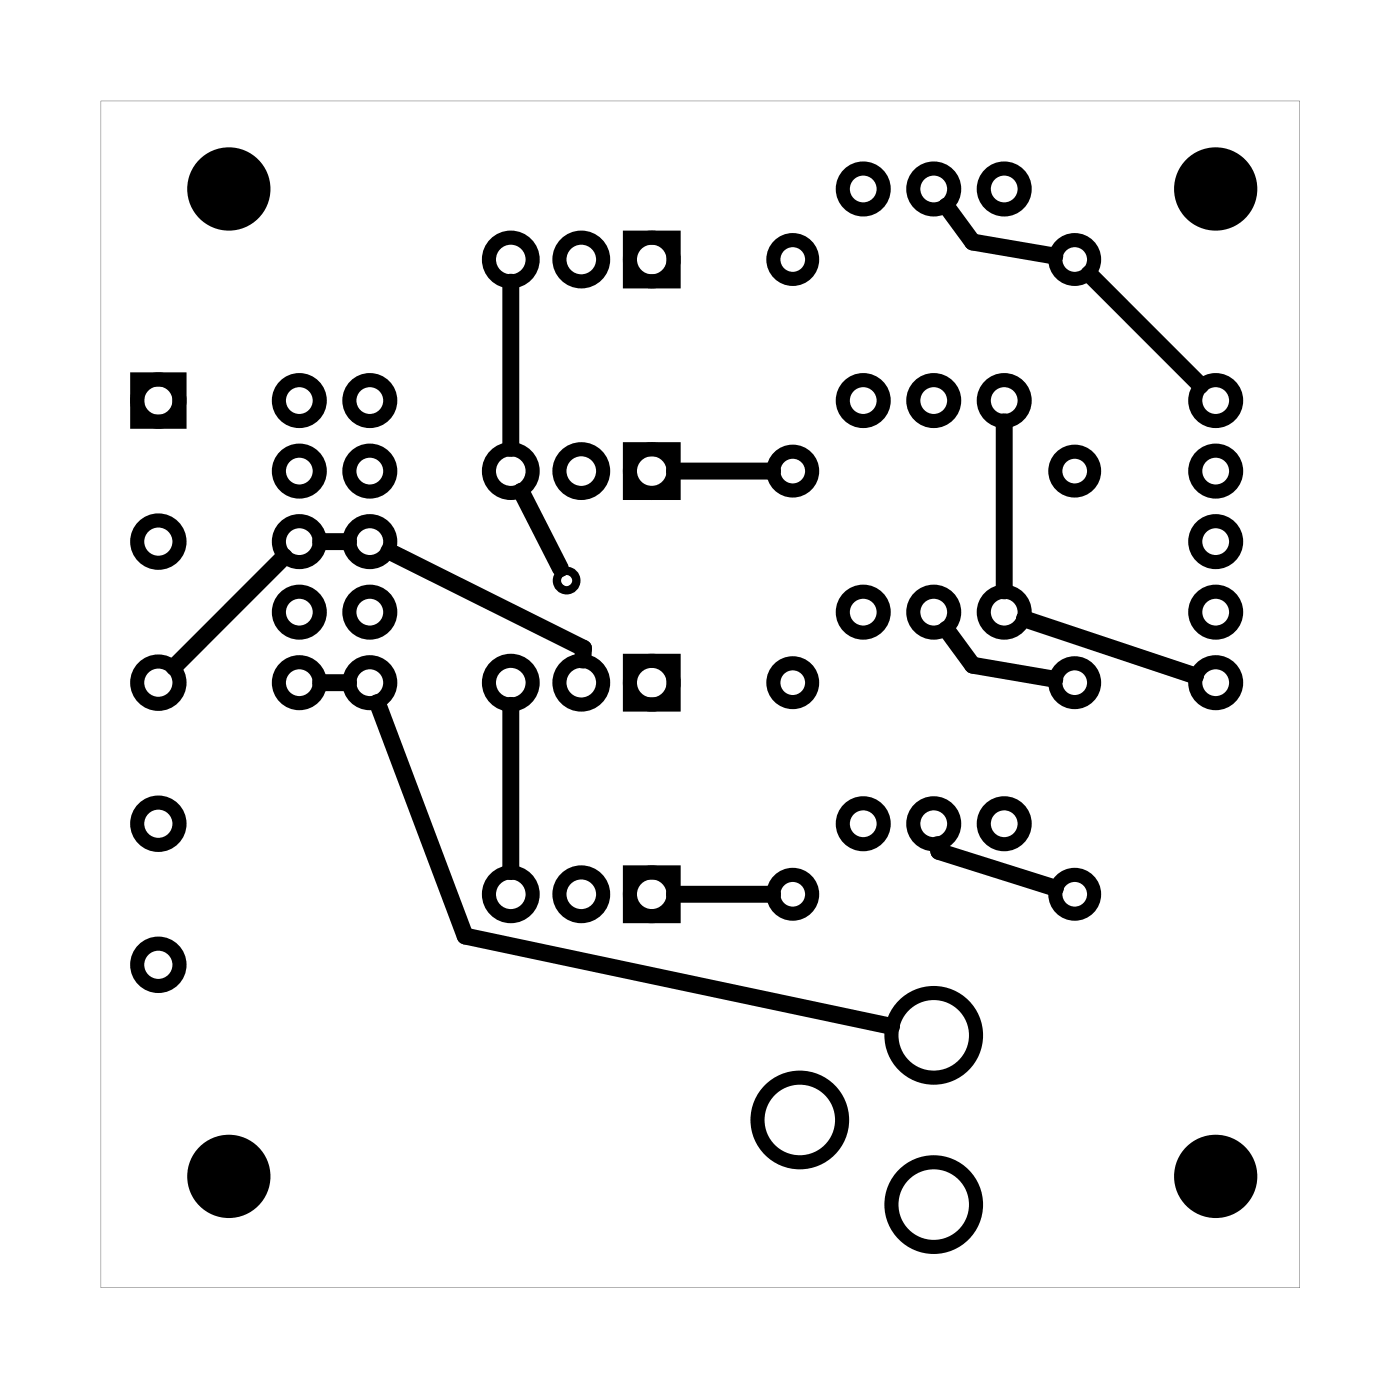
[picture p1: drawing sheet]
<svg xmlns="http://www.w3.org/2000/svg" width="50mm" height="50mm" viewBox="0 0 50 50" stroke-linecap="round" stroke-linejoin="round" font-family="sans-serif">
<path d="M3.6 3.6v42.8h43.2v-42.8zM3.6 3.6h43.2v42.8h-43.2z" fill="#000"/>
<g fill="none" stroke="#000" stroke-width=".51">
<path d="M4.9 13.7h1.6v1.5h-1.6zM22.7 16.2h1.6v1.6h-1.6zM22.7 8.6h1.6v1.5h-1.6zM22.7 31.4h1.6v1.6h-1.6zM22.7 23.8h1.6v1.6h-1.6z"/>
<circle cx="5.7" cy="14.4" r=".76"/>
<circle cx="5.7" cy="19.5" r=".76"/>
<circle cx="10.8" cy="19.5" r=".74"/>
<circle cx="10.8" cy="14.4" r=".74"/>
<circle cx="10.8" cy="17" r=".74"/>
<circle cx="13.3" cy="19.5" r=".74"/>
<circle cx="13.3" cy="14.4" r=".74"/>
<circle cx="13.3" cy="17" r=".74"/>
<circle cx="18.4" cy="9.3" r=".79"/>
<circle cx="18.4" cy="17" r=".79"/>
<circle cx="20.9" cy="9.3" r=".79"/>
<circle cx="20.9" cy="17" r=".79"/>
<circle cx="23.5" cy="9.3" r=".79"/>
<circle cx="23.5" cy="17" r=".79"/>
<circle cx="28.6" cy="17" r=".7"/>
<circle cx="28.6" cy="9.3" r=".7"/>
<circle cx="31.1" cy="6.8" r=".74"/>
<circle cx="31.1" cy="14.4" r=".74"/>
<circle cx="33.6" cy="14.4" r=".74"/>
<circle cx="33.6" cy="6.8" r=".74"/>
<circle cx="36.2" cy="6.8" r=".74"/>
<circle cx="36.2" cy="14.4" r=".74"/>
<circle cx="38.7" cy="17" r=".7"/>
<circle cx="38.7" cy="9.3" r=".7"/>
<circle cx="43.8" cy="19.5" r=".74"/>
<circle cx="43.8" cy="14.4" r=".74"/>
<circle cx="43.8" cy="17" r=".74"/>
<circle cx="5.7" cy="34.7" r=".76"/>
<circle cx="5.7" cy="24.6" r=".76"/>
<circle cx="5.7" cy="29.7" r=".76"/>
<circle cx="10.8" cy="24.6" r=".74"/>
<circle cx="10.8" cy="22" r=".74"/>
<circle cx="13.3" cy="24.6" r=".74"/>
<circle cx="13.3" cy="22" r=".74"/>
<circle cx="18.4" cy="24.6" r=".79"/>
<circle cx="18.4" cy="32.2" r=".79"/>
<circle cx="20.9" cy="24.6" r=".79"/>
<circle cx="20.9" cy="32.2" r=".79"/>
<circle cx="23.5" cy="32.2" r=".79"/>
<circle cx="23.5" cy="24.6" r=".79"/>
<circle cx="28.6" cy="32.2" r=".7"/>
<circle cx="28.6" cy="24.6" r=".7"/>
<circle cx="31.1" cy="22" r=".74"/>
<circle cx="31.1" cy="29.7" r=".74"/>
<circle cx="33.6" cy="37.3" r="1.52"/>
<circle cx="33.6" cy="22" r=".74"/>
<circle cx="33.6" cy="29.7" r=".74"/>
<circle cx="36.2" cy="22" r=".74"/>
<circle cx="36.2" cy="29.7" r=".74"/>
<circle cx="38.7" cy="32.2" r=".7"/>
<circle cx="38.7" cy="24.6" r=".7"/>
<circle cx="43.8" cy="24.6" r=".74"/>
<circle cx="43.8" cy="22" r=".74"/>
<circle cx="28.8" cy="40.3" r="1.52"/>
<circle cx="33.6" cy="43.4" r="1.52"/>
</g>
<g fill="#000">
<circle cx="8.2" cy="6.8" r="1.5"/>
<circle cx="43.8" cy="6.8" r="1.5"/>
<circle cx="8.2" cy="42.4" r="1.5"/>
<circle cx="43.8" cy="42.4" r="1.5"/>
</g>
<circle cx="20.4" cy="20.9" r=".35" fill="none" stroke="#000" stroke-width=".3"/>
<g fill="none" stroke="#000" stroke-width=".61">
<path d="M11.6 19.5h1M14 19.8l7 3.5v.5M18.4 10.2v6M18.8 17.7l1.4 2.8M24.3 17h3.5M34.1 7.4l.9 1.3 3 .5M36.2 15.2v6.1M39.2 9.9l4.1 4M10.2 20l-3.9 4M11.6 24.6h1M13.6 25.3l3.2 8.4 15.3 3.3M18.4 25.4v6"/>
<path d="M24.3 32.2h3.5M33.8 30.4v.3l4.2 1.3M34.1 22.7l.9 1.3 3 .5M36.9 22.3l6.2 2"/>
</g>
</svg>
